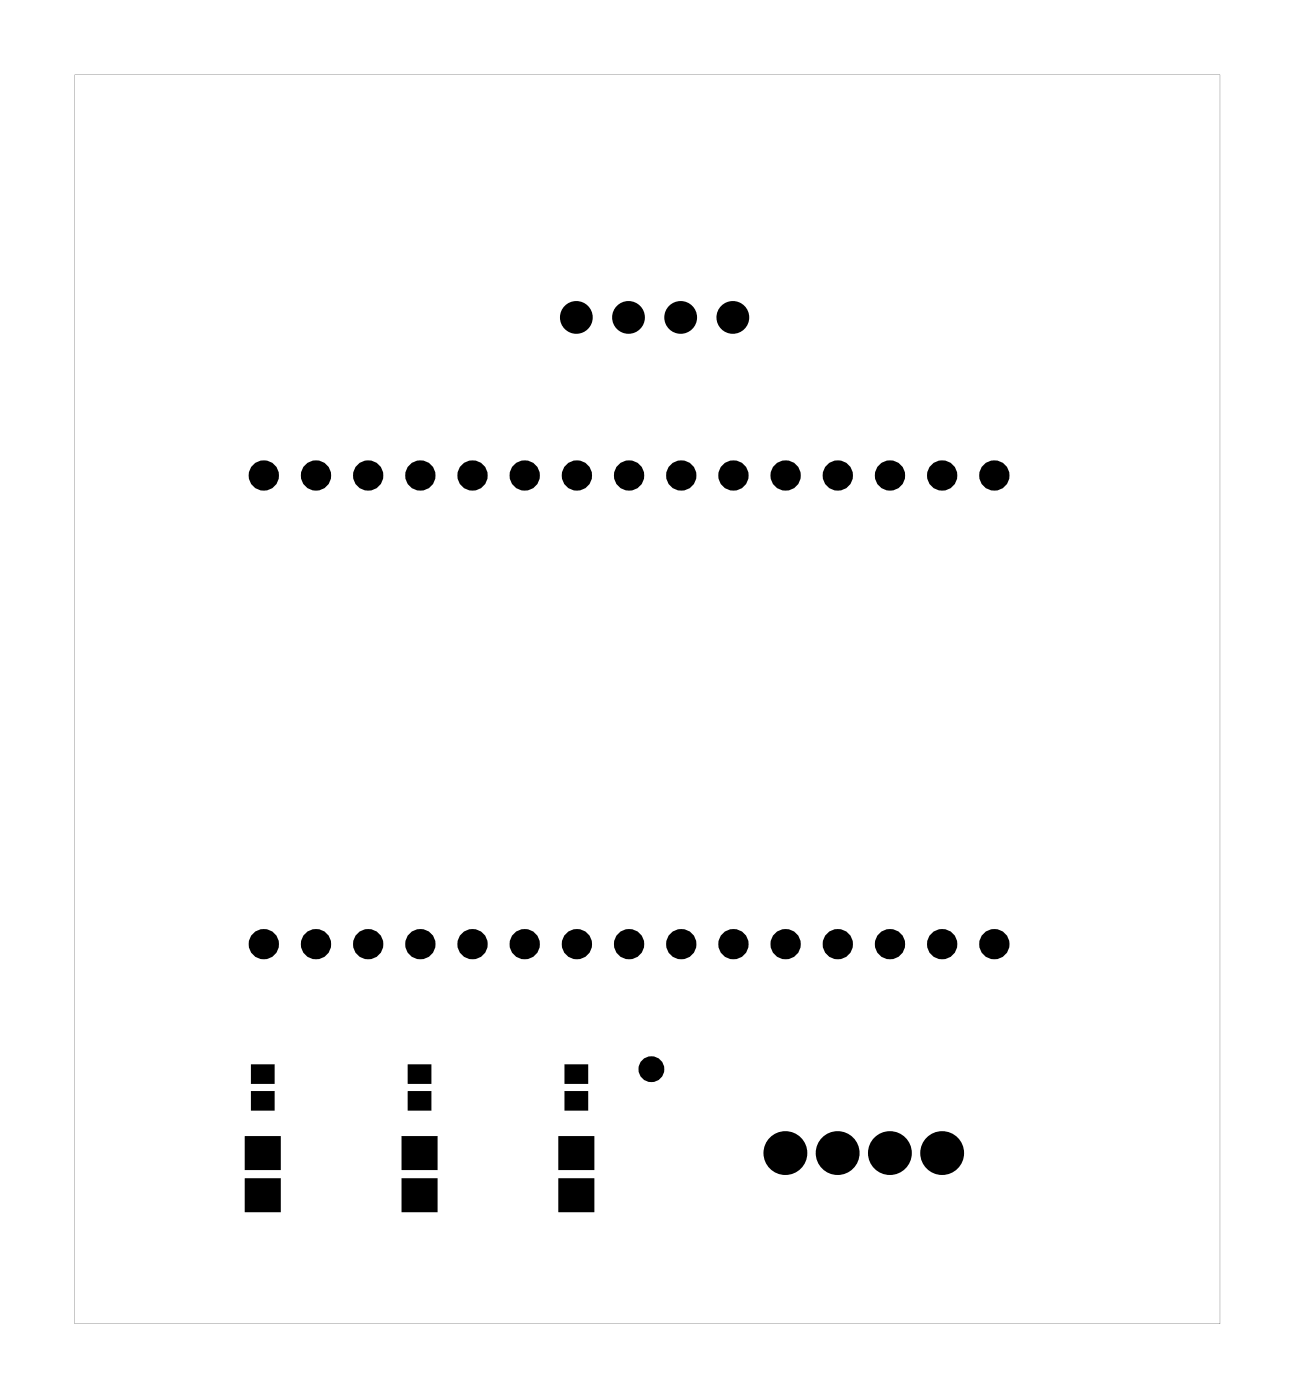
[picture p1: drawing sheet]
<svg xmlns="http://www.w3.org/2000/svg" width="63mm" height="68mm" viewBox="0 0 63 68" stroke-linecap="round" stroke-linejoin="round" font-family="sans-serif">
<g fill="#000">
<path d="M12.3 51.9h.9v.7h-.9zM12.3 53.2h.9v.7h-.9zM12 57.4h1.5v1.4h-1.5zM12 55.4h1.5v1.4h-1.5zM19.9 51.9h.9v.7h-.9zM19.9 53.2h.9v.7h-.9zM19.6 57.4h1.5v1.4h-1.5zM19.6 55.4h1.5v1.4h-1.5zM27.6 51.9h.9v.7h-.9zM27.6 53.2h.9v.7h-.9zM27.3 57.4h1.5v1.4h-1.5zM27.3 55.4h1.5v1.4h-1.5z"/>
<path d="M3.6 3.6v60.8h55.7v-60.8zM3.6 3.6h55.7v60.8h-55.7z"/>
</g>
<g fill="#000">
<circle cx="28" cy="15.4" r=".49"/>
<circle cx="30.5" cy="15.4" r=".49"/>
<circle cx="33.1" cy="15.4" r=".49"/>
<circle cx="35.6" cy="15.4" r=".49"/>
<circle cx="12.8" cy="23.1" r=".45"/>
<circle cx="15.4" cy="23.1" r=".45"/>
<circle cx="17.9" cy="23.1" r=".45"/>
<circle cx="20.4" cy="23.1" r=".45"/>
<circle cx="23" cy="23.1" r=".45"/>
<circle cx="25.5" cy="23.1" r=".45"/>
<circle cx="28" cy="23.1" r=".45"/>
<circle cx="30.6" cy="23.1" r=".45"/>
<circle cx="33.1" cy="23.1" r=".45"/>
<circle cx="35.6" cy="23.1" r=".45"/>
<circle cx="38.2" cy="23.1" r=".45"/>
<circle cx="40.7" cy="23.1" r=".45"/>
<circle cx="43.3" cy="23.1" r=".45"/>
<circle cx="45.8" cy="23.1" r=".45"/>
<circle cx="48.3" cy="23.1" r=".45"/>
<circle cx="12.8" cy="45.9" r=".45"/>
<circle cx="15.4" cy="45.9" r=".45"/>
<circle cx="17.9" cy="45.9" r=".45"/>
<circle cx="20.4" cy="45.9" r=".45"/>
<circle cx="23" cy="45.9" r=".45"/>
<circle cx="25.5" cy="45.9" r=".45"/>
<circle cx="28" cy="45.9" r=".45"/>
<circle cx="30.6" cy="45.9" r=".45"/>
<circle cx="31.7" cy="52" r=".35"/>
<circle cx="33.1" cy="45.9" r=".45"/>
<circle cx="35.6" cy="45.9" r=".45"/>
<circle cx="38.2" cy="56.1" r=".76"/>
<circle cx="38.2" cy="45.9" r=".45"/>
<circle cx="40.7" cy="56.1" r=".76"/>
<circle cx="40.7" cy="45.9" r=".45"/>
<circle cx="43.3" cy="56.1" r=".76"/>
<circle cx="43.3" cy="45.9" r=".45"/>
<circle cx="45.8" cy="56.1" r=".76"/>
<circle cx="45.8" cy="45.9" r=".45"/>
<circle cx="48.3" cy="45.9" r=".45"/>
</g>
<g fill="none" stroke="#000" stroke-width=".58">
<circle cx="12.8" cy="23.1" r=".45"/>
<circle cx="15.4" cy="23.1" r=".45"/>
<circle cx="17.9" cy="23.1" r=".45"/>
<circle cx="20.4" cy="23.1" r=".45"/>
<circle cx="23" cy="23.1" r=".45"/>
<circle cx="25.5" cy="23.1" r=".45"/>
<circle cx="28" cy="23.1" r=".45"/>
<circle cx="30.6" cy="23.1" r=".45"/>
<circle cx="33.1" cy="23.1" r=".45"/>
<circle cx="35.6" cy="23.1" r=".45"/>
<circle cx="38.2" cy="23.1" r=".45"/>
<circle cx="40.7" cy="23.1" r=".45"/>
<circle cx="43.3" cy="23.1" r=".45"/>
<circle cx="45.8" cy="23.1" r=".45"/>
<circle cx="48.3" cy="23.1" r=".45"/>
<circle cx="12.8" cy="45.9" r=".45"/>
<circle cx="15.4" cy="45.9" r=".45"/>
<circle cx="17.9" cy="45.9" r=".45"/>
<circle cx="20.4" cy="45.9" r=".45"/>
<circle cx="23" cy="45.9" r=".45"/>
<circle cx="25.5" cy="45.9" r=".45"/>
<circle cx="28" cy="45.9" r=".45"/>
<circle cx="30.6" cy="45.9" r=".45"/>
<circle cx="33.1" cy="45.9" r=".45"/>
<circle cx="35.6" cy="45.9" r=".45"/>
<circle cx="38.2" cy="45.9" r=".45"/>
<circle cx="40.7" cy="45.9" r=".45"/>
<circle cx="43.3" cy="45.9" r=".45"/>
<circle cx="45.8" cy="45.9" r=".45"/>
<circle cx="48.3" cy="45.9" r=".45"/>
</g>
<g fill="none" stroke="#000" stroke-width=".61" stroke-linecap="butt">
<circle cx="28" cy="15.4" r=".49"/>
<circle cx="30.5" cy="15.4" r=".49"/>
<circle cx="33.1" cy="15.4" r=".49"/>
<circle cx="35.6" cy="15.4" r=".49"/>
<circle cx="38.2" cy="56.1" r=".76"/>
<circle cx="40.7" cy="56.1" r=".76"/>
<circle cx="43.3" cy="56.1" r=".76"/>
<circle cx="45.8" cy="56.1" r=".76"/>
</g>
<g fill="none" stroke="#000" stroke-width=".25">
<path d="M33.1 15.4h.1M12 57.4h1.5v1.4h-1.5zM12 55.4h1.5v1.4h-1.5zM12.3 51.9h.9v.7h-.9zM12.3 53.2h.9v.7h-.9zM19.6 57.4h1.5v1.4h-1.5zM19.6 55.4h1.5v1.4h-1.5zM19.9 51.9h.9v.7h-.9zM19.9 53.2h.9v.7h-.9zM27.3 57.4h1.5v1.4h-1.5zM27.3 55.4h1.5v1.4h-1.5zM27.6 51.9h.9v.7h-.9z"/>
<path d="M27.6 53.2h.9v.7h-.9z"/>
</g>
<circle cx="31.7" cy="52" r=".35" fill="none" stroke="#000" stroke-width=".55"/>
</svg>
